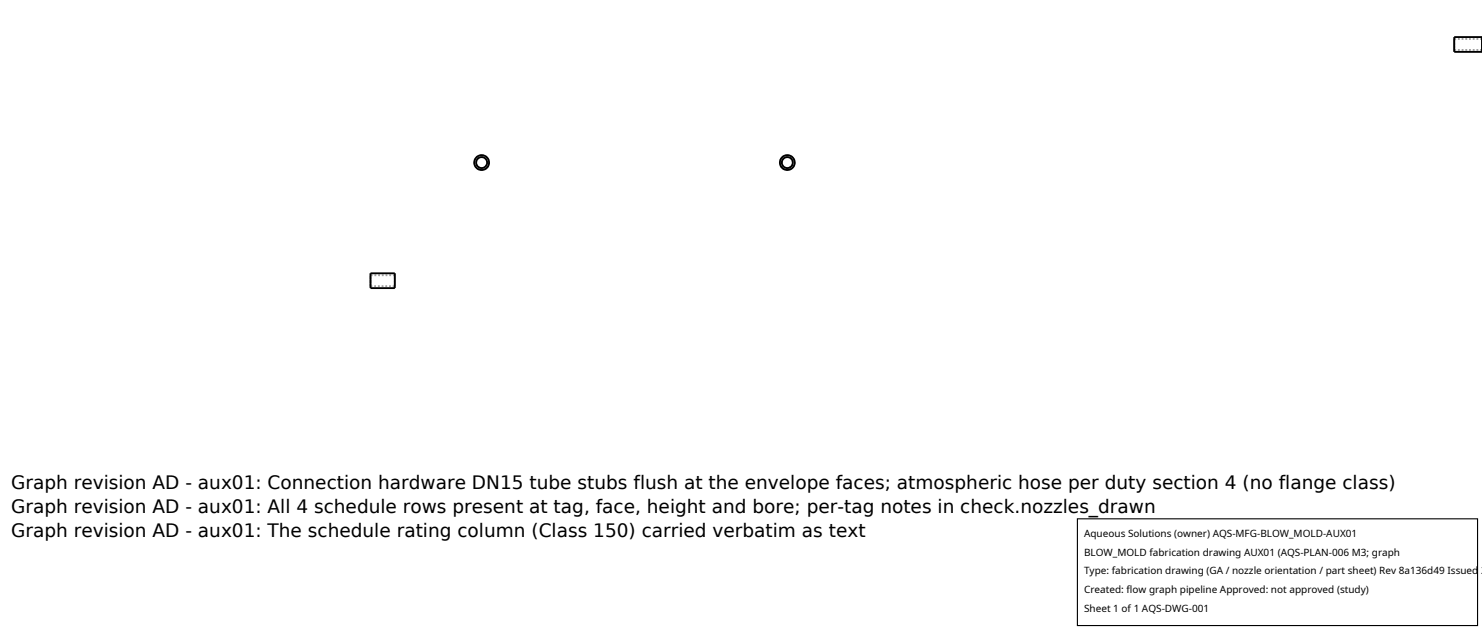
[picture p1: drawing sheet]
<svg xmlns="http://www.w3.org/2000/svg" width="212mm" height="90mm" viewBox="0 0 212 90" stroke-linecap="round" stroke-linejoin="round" font-family="sans-serif">
<defs><g id="words">
<g font-size="2.6">
<text x="1.6" y="69.8">Graph revision AD - aux01: Connection hardware DN15 tube stubs flush at the envelope faces; atmospheric hose per duty section 4 (no flange class)</text>
<text x="1.6" y="73.3">Graph revision AD - aux01: All 4 schedule rows present at tag, face, height and bore; per-tag notes in check.nozzles_drawn</text>
<text x="1.6" y="76.7">Graph revision AD - aux01: The schedule rating column (Class 150) carried verbatim as text</text>
</g>
<g font-size="1.4">
<text x="154.8" y="76.6">Aqueous Solutions (owner) AQS-MFG-BLOW_MOLD-AUX01</text>
<text x="154.8" y="79.3">BLOW_MOLD fabrication drawing AUX01 (AQS-PLAN-006 M3; graph</text>
<text x="154.8" y="82">Type: fabrication drawing (GA / nozzle orientation / part sheet) Rev 8a136d49 Issued 2</text>
<text x="154.8" y="84.7">Created: flow graph pipeline Approved: not approved (study)</text>
<text x="154.8" y="87.4">Sheet 1 of 1 AQS-DWG-001</text>
</g>
</g></defs>
<g fill="none" stroke="#a0a0a0" stroke-width=".26" stroke-dasharray=".3 .3" stroke-linecap="butt">
<path d="M207.7 7.4v-2.1M207.7 5.6h4M207.7 5.6v1.5M207.7 7.1v-1.5M211.7 7.4v-2.1M211.7 5.6v1.5M211.7 7.1v-1.5M211.7 7.1h-4M52.9 39v2.1M52.9 39.3v1.6M56.4 39v2.1M56.4 39.3h-3.5"/>
<path d="M56.4 39.3v1.6M68.8 22.2h.4l.3 .3 .3 .3v.4v.4l-.3 .4-.3 .2-.4 .1-.4-.1-.3-.2-.3-.4-.1-.4 .1-.4 .2-.3 .4-.3h.4M68.8 22.4l.5 .2 .3 .6-.2 .5-.6 .3-.5-.2-.3-.5 .2-.6 .6-.3M112.4 22.2h-.3l-.4 .3-.2 .3-.1 .4 .1 .4 .2 .4 .3 .2 .4 .1 .4-.1 .4-.2 .2-.4 .1-.4-.1-.4-.2-.3-.4-.3h-.4M112.4 22.4l-.5 .2-.2 .6 .2 .5 .5 .3 .6-.2 .2-.5-.2-.6-.6-.3M52.9 40.9v-1.6M52.9 40.9h3.5M56.4 40.9v-1.6"/>
</g>
<g fill="none" stroke="#000" stroke-width=".26">
<path d="M207.7 5.3h4v2.1h-4zM52.9 39h3.5v2.1h-3.5z"/>
<circle cx="68.8" cy="23.2" r=".78"/>
<circle cx="68.8" cy="23.2" r="1.06"/>
<circle cx="112.4" cy="23.2" r="1.06"/>
<circle cx="112.4" cy="23.2" r=".78"/>
</g>
<path d="M153.9 74.1h57.1v15.2h-57.1z" fill="#fff" stroke="#000" stroke-width=".16"/>
<use href="#words"/>
</svg>
